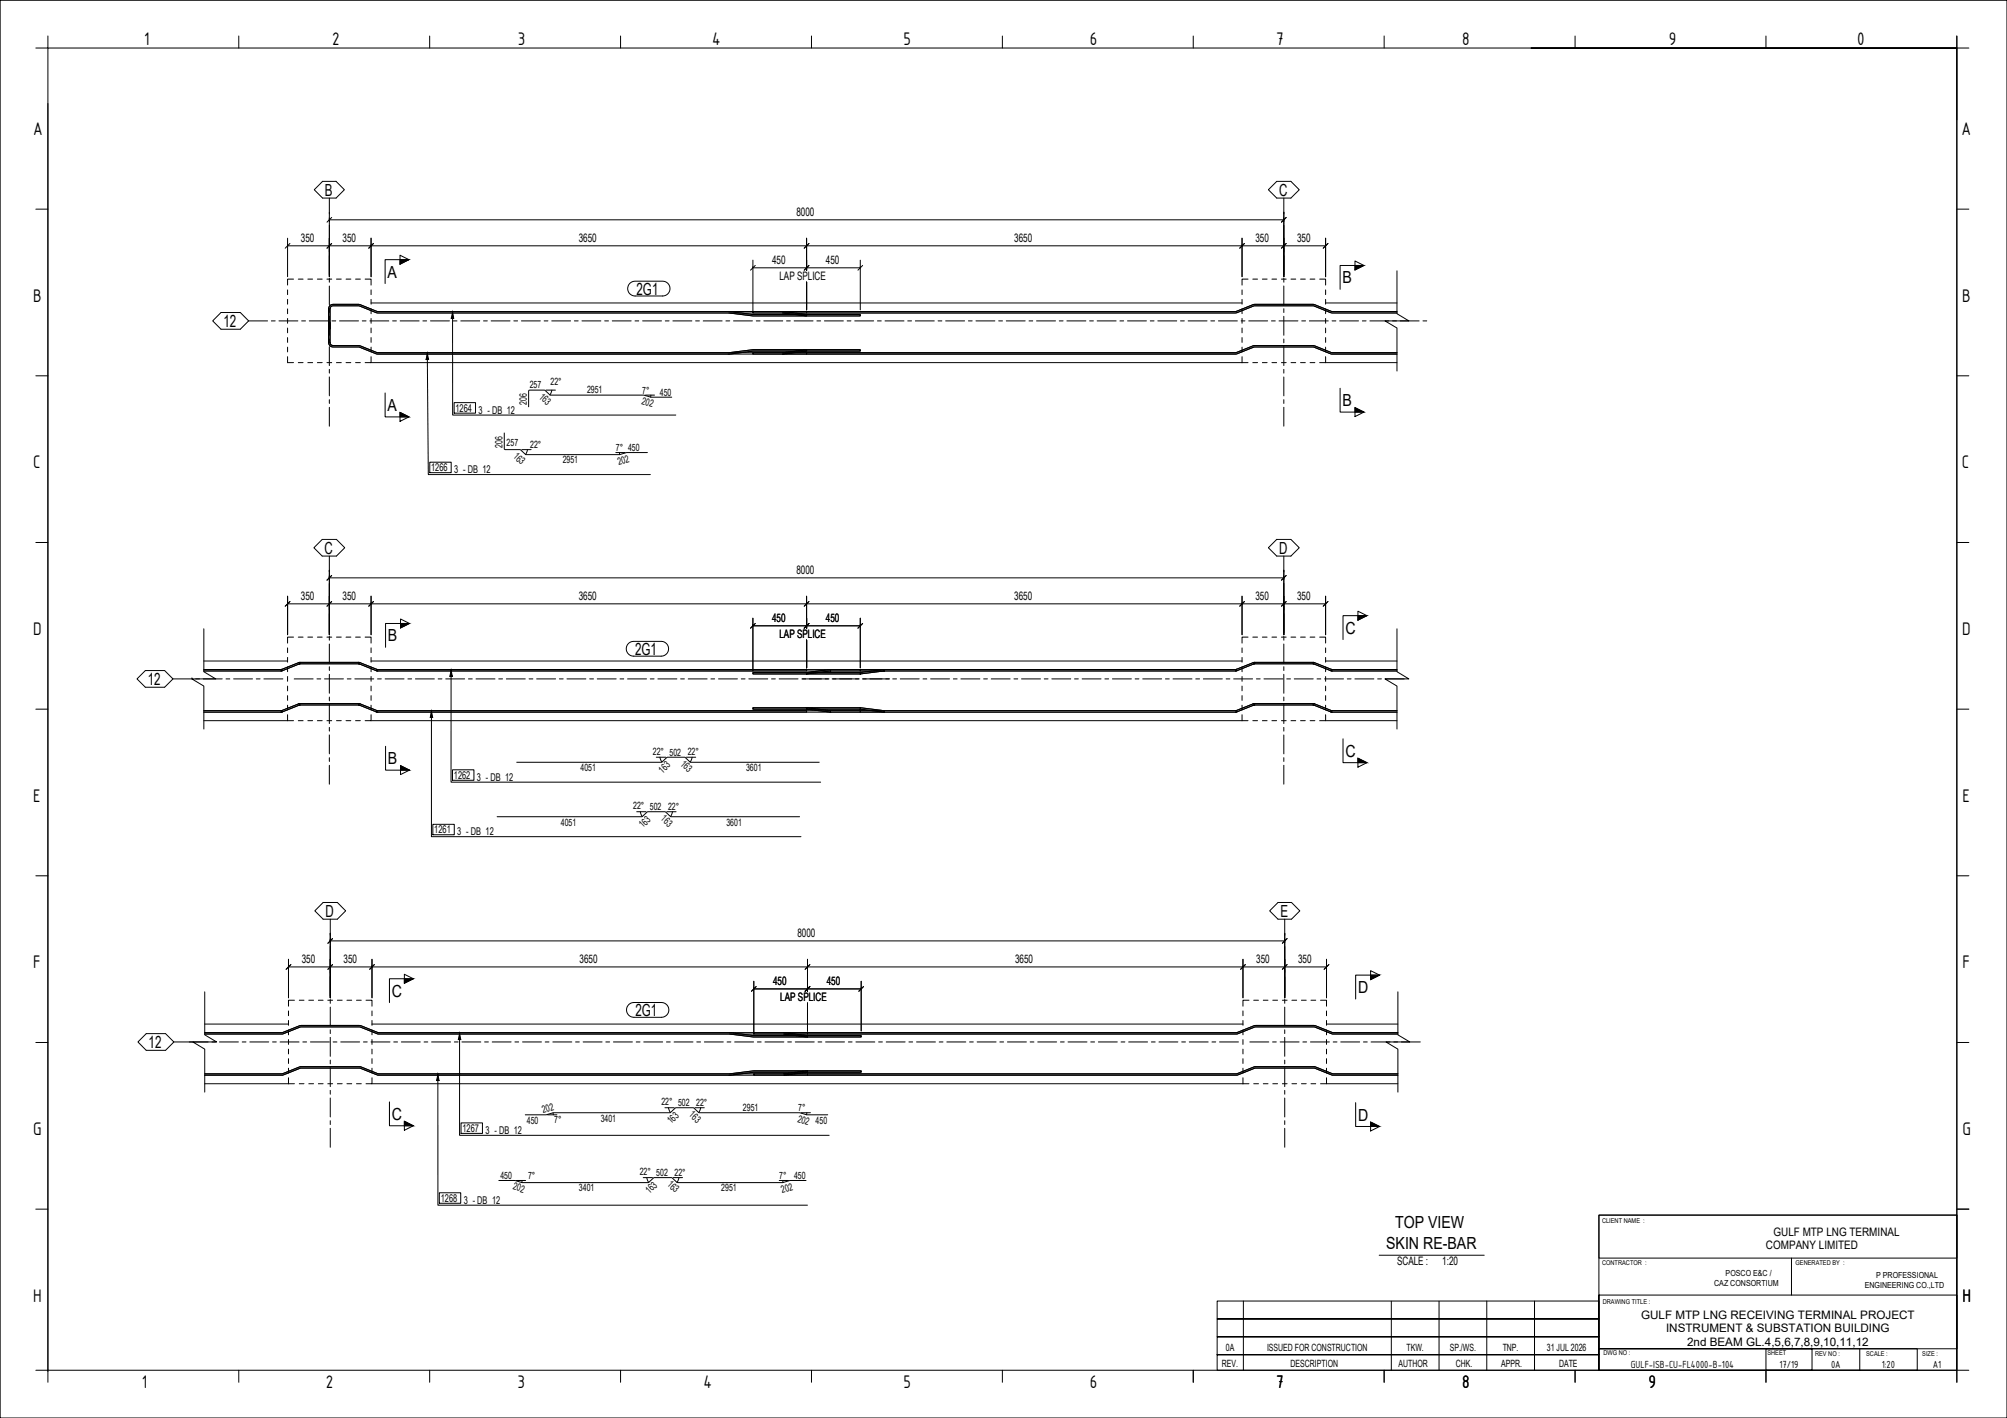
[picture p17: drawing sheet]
<svg xmlns="http://www.w3.org/2000/svg" width="841mm" height="594mm" viewBox="0 0 841 594" stroke-linecap="round" stroke-linejoin="round" font-family="sans-serif">
<defs><g id="words">
<g font-size="8.2">
<text x="60.4" y="18.9">1</text>
<text x="139.2" y="18.9">2</text>
<text x="217" y="18.9">3</text>
<text x="298.4" y="18.9">4</text>
<text x="378.6" y="18.9">5</text>
<text x="456.7" y="18.9">6</text>
<text x="534.7" y="18.9">7</text>
<text x="612.8" y="18.9">8</text>
<text x="699.3" y="18.9">9</text>
<text x="778.2" y="18.9">0</text>
<text x="13.9" y="56.6">A</text>
<text x="821.9" y="56.6">A</text>
<text x="13.9" y="126.4">B</text>
<text x="822.2" y="126.4">B</text>
<text x="13.9" y="196.2">C</text>
<text x="822" y="196.2">C</text>
<text x="13.9" y="266">D</text>
<text x="822.2" y="266">D</text>
<text x="13.9" y="335.9">E</text>
<text x="822.3" y="335.9">E</text>
<text x="13.9" y="405.7">F</text>
<text x="822.3" y="405.7">F</text>
<text x="13.9" y="475.5">G</text>
<text x="822.3" y="475.5">G</text>
<text x="13.9" y="545.3">H</text>
<text x="822.3" y="545.3">H</text>
<text x="59.5" y="581.5">1</text>
<text x="136.5" y="581.5">2</text>
<text x="216.8" y="581.5">3</text>
<text x="294.8" y="581.5">4</text>
<text x="378.6" y="581.5">5</text>
<text x="456.7" y="581.5">6</text>
<text x="534.7" y="581.6">7</text>
<text x="612.8" y="581.5">8</text>
<text x="690.8" y="581.5">9</text>
</g>
<g font-size="7">
<text x="136.2" y="82">B</text>
<text x="536" y="82">C</text>
<text x="162.4" y="116.3">A</text>
<text x="562.6" y="118.7">B</text>
<text x="266.7" y="123.4">2G1</text>
<text x="93.6" y="136.9">12</text>
<text x="162.4" y="172.2">A</text>
<text x="562.6" y="170.2">B</text>
<text x="136" y="232">C</text>
<text x="536" y="232">D</text>
<text x="162.6" y="268.7">B</text>
<text x="563.8" y="265.4">C</text>
<text x="266.1" y="274.3">2G1</text>
<text x="61.9" y="286.9">12</text>
<text x="563.8" y="317">C</text>
<text x="162.6" y="320.2">B</text>
<text x="136.4" y="384.1">D</text>
<text x="536.5" y="384.1">E</text>
<text x="164.2" y="417.5">C</text>
<text x="569.1" y="416">D</text>
<text x="266.2" y="425.6">2G1</text>
<text x="62.3" y="439.1">12</text>
<text x="164.2" y="469.2">C</text>
<text x="569.1" y="469.4">D</text>
<text x="584.6" y="514.6">TOP VIEW</text>
<text x="580.9" y="523.1">SKIN RE-BAR</text>
</g>
<g font-size="4.9">
<text x="333.7" y="90.6">8000</text>
<text x="126.1" y="101.5">350</text>
<text x="143.6" y="101.5">350</text>
<text x="242.5" y="101.5">3650</text>
<text x="425" y="101.5">3650</text>
<text x="526" y="101.5">350</text>
<text x="543.5" y="101.5">350</text>
<text x="323.6" y="110.8">450</text>
<text x="346.1" y="110.8">450</text>
<text x="326.6" y="117.5">LAP SPLICE</text>
<text x="333.7" y="240.6">8000</text>
<text x="126.1" y="251.5">350</text>
<text x="143.6" y="251.5">350</text>
<text x="242.5" y="251.5">3650</text>
<text x="425" y="251.5">3650</text>
<text x="526" y="251.5">350</text>
<text x="543.5" y="251.5">350</text>
<text x="323.6" y="260.7">450</text>
<text x="346.1" y="260.7">450</text>
<text x="326.6" y="267.5">LAP SPLICE</text>
<text x="334.1" y="392.8">8000</text>
<text x="126.5" y="403.6">350</text>
<text x="143.9" y="403.6">350</text>
<text x="242.9" y="403.6">3650</text>
<text x="425.4" y="403.6">3650</text>
<text x="526.4" y="403.6">350</text>
<text x="543.9" y="403.6">350</text>
<text x="323.9" y="412.8">450</text>
<text x="346.4" y="412.8">450</text>
<text x="327" y="419.6">LAP SPLICE</text>
<text x="743.2" y="517.7">GULF MTP LNG TERMINAL</text>
<text x="740" y="523.4">COMPANY LIMITED</text>
<text x="585.4" y="530.1">SCALE :</text>
<text x="604.4" y="530.1">1:20</text>
<text x="687.7" y="552.5">GULF MTP LNG RECEIVING TERMINAL PROJECT</text>
<text x="698.1" y="558.2">INSTRUMENT &amp; SUBSTATION BUILDING</text>
<text x="707" y="563.8">2nd BEAM GL.4,5,6,7,8,9,10,11,12</text>
</g>
<g font-size="4.7">
<text x="683.4" y="573.1">GULF-ISB-CU-FL4000-B-104</text>
<text x="745.7" y="573.1">17/19</text>
<text x="767.3" y="573.1">0A</text>
<text x="788.6" y="573.1">1:20</text>
<text x="809.9" y="573.1">A1</text>
</g>
<g font-size="4.5">
<text x="190.9" y="172.5">1264</text>
<text x="200.5" y="173.3">3 - DB 12</text>
<text x="180.7" y="197.4">1266</text>
<text x="190.3" y="198.2">3 - DB 12</text>
<text x="190.2" y="326.3">1262</text>
<text x="199.9" y="327.1">3 - DB 12</text>
<text x="182" y="349.1">1261</text>
<text x="191.6" y="349.9">3 - DB 12</text>
<text x="193.8" y="474.3">1267</text>
<text x="203.4" y="475.1">3 - DB 12</text>
<text x="184.7" y="503.5">1268</text>
<text x="194.3" y="504.3">3 - DB 12</text>
</g>
<g font-size="4.2">
<text x="230.7" y="161.4">22°</text>
<text x="222" y="162.7">257</text>
<text x="225.7" y="166.6" transform="rotate(43 225.7 166.6)">163</text>
<text x="246" y="164.8">2951</text>
<text x="269.2" y="164.9">7°</text>
<text x="276.5" y="165.8">450</text>
<text x="220.8" y="169.7" transform="rotate(-90 220.8 169.7)">206</text>
<text x="268.7" y="169.2" transform="rotate(16 268.7 169.2)">202</text>
<text x="210.6" y="187.6" transform="rotate(-90 210.6 187.6)">206</text>
<text x="212.3" y="187">257</text>
<text x="214.9" y="191.6" transform="rotate(43 214.9 191.6)">163</text>
<text x="222.2" y="187.8">22°</text>
<text x="258.1" y="189.1">7° 450</text>
<text x="235.8" y="194.2">2951</text>
<text x="259.3" y="194.9" transform="rotate(-16 259.3 194.9)">202</text>
<text x="273.6" y="316.2">22° 502</text>
<text x="288.2" y="316.5">22°</text>
<text x="243.3" y="323">4051</text>
<text x="284.9" y="320.4" transform="rotate(43 284.9 320.4)">163</text>
<text x="312.6" y="323">3601</text>
<text x="277.7" y="324.2" transform="rotate(-43 277.7 324.2)">163</text>
<text x="265.4" y="339.1">22° 502</text>
<text x="279.9" y="339.4">22°</text>
<text x="235" y="345.9">4051</text>
<text x="269.4" y="347" transform="rotate(-43 269.4 347)">163</text>
<text x="276.7" y="343.3" transform="rotate(43 276.7 343.3)">163</text>
<text x="304.4" y="345.9">3601</text>
<text x="227.7" y="466.2" transform="rotate(-16 227.7 466.2)">202</text>
<text x="277.2" y="463.1">22° 502</text>
<text x="288.5" y="467.3" transform="rotate(43 288.5 467.3)">163</text>
<text x="291.7" y="463.4">22°</text>
<text x="311.3" y="465.5">2951</text>
<text x="334.5" y="465.6">7°</text>
<text x="220.8" y="470.8">450</text>
<text x="232.2" y="470.6">7°</text>
<text x="251.7" y="469.9">3401</text>
<text x="281.2" y="471" transform="rotate(-43 281.2 471)">163</text>
<text x="334.1" y="469.9" transform="rotate(16 334.1 469.9)">202</text>
<text x="341.8" y="470.8">450</text>
<text x="209.7" y="493.9">450</text>
<text x="221.3" y="494">7°</text>
<text x="268.1" y="492.4">22° 502</text>
<text x="279.4" y="496.5" transform="rotate(43 279.4 496.5)">163</text>
<text x="282.6" y="492.6">22°</text>
<text x="326.5" y="494.1">7°</text>
<text x="332.8" y="493.9">450</text>
<text x="214.7" y="498.3" transform="rotate(16 214.7 498.3)">202</text>
<text x="242.6" y="499.2">3401</text>
<text x="272.1" y="500.3" transform="rotate(-43 272.1 500.3)">163</text>
<text x="302.2" y="499.2">2951</text>
<text x="327.8" y="499.8" transform="rotate(-16 327.8 499.8)">202</text>
<text x="513.7" y="566.1">0A</text>
<text x="530.9" y="566.1">ISSUED FOR CONSTRUCTION</text>
<text x="589.4" y="566.1">TKW.</text>
<text x="607.5" y="566.1">SP./WS.</text>
<text x="629.7" y="566.1">TNP.</text>
<text x="648.2" y="566.1">31 JUL 2026</text>
<text x="512" y="572.6">REV.</text>
<text x="540.8" y="572.6">DESCRIPTION</text>
<text x="586" y="572.6">AUTHOR</text>
<text x="610" y="572.6">CHK.</text>
<text x="629" y="572.6">APPR.</text>
<text x="653.3" y="572.6">DATE</text>
</g>
<g font-size="3.5">
<text x="718.3" y="538.8">CAZ CONSORTIUM</text>
<text x="723.1" y="534.8">POSCO E&amp;C /</text>
<text x="781.4" y="539.5">ENGINEERING CO.,LTD</text>
<text x="786.2" y="535.5">P PROFESSIONAL</text>
</g>
<g font-size="2.8">
<text x="671.3" y="512.4">CLIENT NAME :</text>
<text x="671.3" y="530">CONTRACTOR :</text>
<text x="752.4" y="530">GENERATED BY :</text>
<text x="671.6" y="546.4">DRAWING TITLE :</text>
<text x="671.9" y="567.9">DWG NO :</text>
<text x="740.6" y="567.6">SHEET</text>
<text x="760.6" y="568">REV NO :</text>
<text x="782" y="568.1">SCALE :</text>
<text x="805.5" y="568.3">SIZE :</text>
</g>
</g></defs>
<!-- layer: S-GRID -->
<g fill="none" stroke="#000" stroke-width=".42">
<path d="M135.2 76h5.6l3.5 3.5-3.5 3.5h-5.6l-3.5-3.5zM531.5 79.5l3.5-3.5h5.9l3.6 3.5-3.6 3.5h-5.9zM138 83v6.7M138 91.2v1.6M138 94.4v8M538 83v6.7M538 91.2v1.6M538 94.4v8M138 103.9v1.6M138 107.1v8M138 116.6v1.6M138 119.8v8"/>
<path d="M538 103.9v1.6M538 107.1v8M538 116.6v1.6M538 119.8v8M92.6 130.9h8.1l3.5 3.5-3.5 3.5h-8.1l-3.5-3.5zM104.2 134.4h7.9M113.7 134.4h1.6M116.9 134.4h7.9M126.4 134.4h1.6M129.6 134.4h7.9M138 129.3v1.6M138 132.5v8"/>
<path d="M139.1 134.4h1.6M142.3 134.4h7.9M151.8 134.4h1.6M155 134.4h7.9M164.5 134.4h1.6M167.7 134.4h7.9M177.2 134.4h1.6M180.4 134.4h7.9M189.9 134.4h1.6M193.1 134.4h7.9M202.6 134.4h1.6M205.8 134.4h7.9"/>
<path d="M215.3 134.4h1.6M218.5 134.4h7.9M228 134.4h1.6M231.2 134.4h7.9M240.7 134.4h1.6M243.9 134.4h7.9M253.4 134.4h1.6M256.6 134.4h7.9M266.1 134.4h1.6M269.3 134.4h7.9M278.8 134.4h1.6M282 134.4h7.9"/>
<path d="M291.5 134.4h1.6M294.7 134.4h7.9M304.2 134.4h1.6M307.4 134.4h7.9M316.9 134.4h1.6M320.1 134.4h7.9M329.6 134.4h1.6M332.8 134.4h7.9M342.3 134.4h1.6M345.5 134.4h7.9M355 134.4h1.6M358.2 134.4h7.9"/>
<path d="M367.7 134.4h1.6M370.9 134.4h7.9M380.4 134.4h1.6M383.6 134.4h7.9M393.1 134.4h1.6M396.3 134.4h7.9M405.8 134.4h1.6M409 134.4h7.9M418.5 134.4h1.6M421.7 134.4h7.9M431.2 134.4h1.6M434.4 134.4h7.9"/>
<path d="M443.9 134.4h1.6M447.1 134.4h7.9M456.6 134.4h1.6M459.8 134.4h7.9M469.3 134.4h1.6M472.5 134.4h7.9M482 134.4h1.6M485.2 134.4h7.9M494.7 134.4h1.6M497.9 134.4h7.9M507.4 134.4h1.6M510.6 134.4h7.9"/>
<path d="M520.1 134.4h1.6M523.3 134.4h7.9M532.8 134.4h1.6M536 134.4h7.9M538 129.3v1.6M538 132.5v8M545.5 134.4h1.6M548.7 134.4h7.9M558.2 134.4h1.6M561.4 134.4h7.9M570.9 134.4h1.6M574 134.4h8"/>
<path d="M583.6 134.4h1.6M586.7 134.4h8M596.3 134.4h1.6M138 142v1.6M138 145.2v8M138 154.7v1.6M138 157.9v8M538 142v1.6M538 145.2v8M538 154.7v1.6M538 157.9v8M138 167.4v1.6"/>
<path d="M138 170.6v8M538 167.4v1.6M538 170.6v8M131.5 229.5l3.5-3.5h6l3.5 3.5-3.5 3.5h-6zM138 233v6.6M531.5 229.5l3.5-3.5h5.9l3.6 3.5-3.6 3.5h-5.9zM538 233v6.6M138 241.2v1.6M138 244.4v7.9M138 253.9v1.6M138 257.1v7.9M538 241.2v1.6"/>
<path d="M538 244.4v7.9M538 253.9v1.6M538 257.1v7.9M138 266.6v1.6M138 269.8v7.9M138 279.3v1.6M538 266.6v1.6M538 269.8v7.9M538 279.3v1.6M57.4 284.4l3.5-3.5h8.1l3.5 3.5-3.5 3.5h-8.1zM72.5 284.4h7.9M80.4 284.4h.1"/>
<path d="M82 284.4h1.6M85.2 284.4h7.9M94.7 284.4h1.6M97.9 284.4h7.9M107.4 284.4h1.6M110.6 284.4h7.9M123.3 284.4h7.9M132.8 284.4h1.6M136 284.4h7.9M138 282.5v7.9M138 292v1.6M138 295.2v7.9"/>
<path d="M145.5 284.4h1.6M148.7 284.4h7.9M158.2 284.4h1.6M161.4 284.4h7.9M170.9 284.4h1.6M174.1 284.4h7.9M183.6 284.4h1.6M186.8 284.4h7.9M196.3 284.4h1.6M199.5 284.4h7.9M209 284.4h1.6M212.2 284.4h7.9"/>
<path d="M221.7 284.4h1.6M224.9 284.4h7.9M234.4 284.4h1.6M237.6 284.4h7.9M247.1 284.4h1.6M250.3 284.4h7.9M259.8 284.4h1.6M263 284.4h7.9M272.5 284.4h1.6M275.7 284.4h7.9M285.2 284.4h1.6M288.4 284.4h7.9"/>
<path d="M297.9 284.4h1.6M301.1 284.4h7.9M310.6 284.4h1.6M313.8 284.4h7.9M323.3 284.4h1.6M326.5 284.4h7.9M336 284.4h11.4M348.7 284.4h11.4M361.4 284.4h11.4M374.1 284.4h1.6M377.3 284.4h7.9M386.8 284.4h1.6"/>
<path d="M390 284.4h7.9M399.5 284.4h1.6M402.7 284.4h7.9M412.2 284.4h1.6M415.4 284.4h7.9M424.9 284.4h1.6M428.1 284.4h7.9M437.6 284.4h1.6M440.8 284.4h7.9M450.3 284.4h1.6M453.5 284.4h7.9M463 284.4h1.6"/>
<path d="M466.2 284.4h7.9M475.7 284.4h1.6M478.9 284.4h7.9M488.4 284.4h1.6M491.6 284.4h7.9M501.1 284.4h1.6M504.3 284.4h7.9M513.8 284.4h1.6M517 284.4h7.9M526.5 284.4h1.6M529.7 284.4h7.9M538 282.5v7.9"/>
<path d="M538 292v1.6M538 295.2v7.9M539.2 284.4h1.6M542.4 284.4h7.9M551.9 284.4h1.6M555.1 284.4h7.9M564.6 284.4h1.6M567.8 284.4h7.9M577.3 284.4h1.6M580.5 284.4h7.9M138 304.7v1.6M138 307.9v7.9"/>
<path d="M138 317.4v1.6M538 304.7v1.6M538 307.9v7.9M538 317.4v1.6M138 320.6v7.9M538 320.6v7.9M135.4 378.1h6l3.5 3.5-3.5 3.5h-6l-3.5-3.5zM138.4 385.1v6.7M138.4 393.4v1.5M138.4 396.5v8M532 381.6l3.5-3.5h5.7l3.5 3.5-3.5 3.5h-5.7zM538.4 385.1v6.7"/>
<path d="M538.4 393.4v1.5M538.4 396.5v8M138.4 406.1v1.5M138.4 409.2v8M138.4 418.8v1.5M538.4 406.1v1.5M538.4 409.2v8M538.4 418.8v1.5M57.8 436.5l3.5-3.5h8.1l3.5 3.5-3.5 3.5h-8.1zM72.9 436.5h14.3M88.8 436.5h1.6M92 436.5h7.9"/>
<path d="M101.5 436.5h1.6M104.7 436.5h7.9M114.2 436.5h1.6M117.4 436.5h7.9M126.9 436.5h1.6M130.1 436.5h7.9M138.4 421.9v7.9M138.4 431.4v1.6M138.4 434.6v7.9M139.6 436.5h1.6M142.8 436.5h7.9M152.3 436.5h1.6"/>
<path d="M155.5 436.5h7.9M165 436.5h1.6M168.2 436.5h7.9M177.7 436.5h1.6M180.9 436.5h7.9M190.4 436.5h1.6M193.6 436.5h7.9M203.1 436.5h1.6M206.3 436.5h7.9M215.8 436.5h1.6M219 436.5h7.9M228.5 436.5h1.6"/>
<path d="M231.7 436.5h7.9M241.2 436.5h1.6M244.4 436.5h7.9M253.9 436.5h1.6M257.1 436.5h7.9M266.6 436.5h1.6M269.8 436.5h7.9M279.3 436.5h1.6M282.5 436.5h7.9M292 436.5h1.6M295.2 436.5h7.9M304.7 436.5h1.6"/>
<path d="M307.9 436.5h7.9M317.4 436.5h1.6M320.6 436.5h7.9M330.1 436.5h1.6M333.3 436.5h7.9M342.8 436.5h1.6M346 436.5h7.9M355.5 436.5h1.6M358.7 436.5h7.9M368.2 436.5h1.6M371.4 436.5h7.9M380.9 436.5h1.6"/>
<path d="M384.1 436.5h7.9M393.6 436.5h1.6M396.8 436.5h7.9M406.3 436.5h1.6M409.5 436.5h7.9M419 436.5h1.6M422.2 436.5h7.9M431.7 436.5h1.6M434.9 436.5h7.9M444.4 436.5h1.6M447.6 436.5h7.9M457.1 436.5h1.6"/>
<path d="M460.3 436.5h7.9M469.8 436.5h1.6M473 436.5h7.9M482.5 436.5h1.6M485.7 436.5h7.9M495.2 436.5h1.6M498.4 436.5h7.9M507.9 436.5h1.5M511 436.5h8M523.7 436.5h8M533.3 436.5h1.5M536.4 436.5h8"/>
<path d="M538.4 421.9v7.9M538.4 431.4v1.6M538.4 434.6v7.9M546 436.5h1.5M549.1 436.5h8M558.7 436.5h1.5M561.8 436.5h8M571.4 436.5h1.5M574.5 436.5h8M584.1 436.5h1.5M587.2 436.5h8M138.4 444.1v1.6"/>
<path d="M138.4 447.3v7.9M138.4 456.8v1.6M538.4 444.1v1.6M538.4 447.3v7.9M538.4 456.8v1.6M138.4 460v7.9M138.4 469.5v1.6M138.4 472.7v7.9M538.4 460v7.9M538.4 469.5v1.6M538.4 472.7v7.9"/>
</g>
<!-- layer: Part -->
<g fill="none" stroke="#000" stroke-width=".42">
<path d="M585.4 113.4v18l5 3h-10l5 3v18M155.5 126.9h365M555.5 126.9h29.9M155.5 151.9h365M555.5 151.9h29.9M85.4 263.4v18l5 3h-10l5 3v18M85.4 276.9h35.1M155.5 276.9h365M555.5 276.9h29.9M585.4 263.4v18l5 3h-10l5 3v18M85.4 301.9h35.1M155.5 301.9h365"/>
<path d="M555.5 301.9h29.9M85.8 415.5v18l5 3h-10l5 3v18.1M585.8 415.5v18l5 3h-10l5 3v18.1M85.8 429h35.1M155.9 429h365M555.9 429h29.9M85.8 454h35.1M155.9 454h365M555.9 454h29.9"/>
</g>
<!-- layer: ReinforcingBar -->
<g fill="none" stroke="#000" stroke-width=".42">
<path d="M137.7 135.1h.6v8.4a1.19 1.19 0 0 0 1.2 1.3h11.1l7.6 3h147.3l9.9-1.3h22.6v.6h-22.4l-10 1.3h-147.5l-7.8-3h-10.8a1.81 1.81 0 0 1-1.8-1.8zM138.2 128l1.3-.5h10.7l8 3h147.3l9.9 1.3h22.6v.6h-22.5l-10-1.3h-147.2l-8-3h-10.8a1.23 1.23 0 0 0-1.2 1.2v8.5h-.6v-8.5zM305.4 130.5h10.1M305.4 131.1h10.1M327.9 130.5l10 1.3h22.6v.6h-22.5l-10.1-1.3M338 130.5v.6M585.4 130.5h-27.2l-8-3h-24.4l-8 3h-202.3v.6h202.2l8-3h24.6l8 3h27.1M305.1 148.4h10.4M305.4 147.8h10.1M327.9 147.8l10-1.3h22.6v.6h-22.5l-10.1 1.3M338 147.8v.6M585.4 147.8h-27.2l-8-3h-24.4l-8 3h-202.3v.6h202.4l7.8-3h24.6l7.8 3h27.3"/>
<path d="M85.4 297.7h32.4l7.8-2.9h24.8l7.8 2.9h179.8v.7h-179.7l-8-3h-24.6l-8 3h-32.3M85.4 280.5h32.3l7.9-3h24.8l7.9 3h179.7v.6h-179.7l-8-3h-24.6l-8 3h-32.3M337.9 296.5h-22.4v.6h22.6l9.9 1.3M337.9 296.5l10 1.2M338 296.5h.1M338 281.1h179.7l8-3h24.6l8 3h27.1M338 280.5h179.7l7.9-3h24.8l7.9 3h27.1M338 298.4h179.7l8-3h24.6l8 3h27.1M338 297.7h179.8l7.8-2.9h24.8l7.8 2.9h27.2M347.9 280.5l-10 1.3h-22.4v.6h22.6l9.8-1.3M360.5 296.5h.1M360.5 280.5v.6"/>
<path d="M360.5 297.7v.7M360.6 282.3v.1M370.4 280.5l-10 1.3h-22.4v.6h22.6M370.4 297.7l-10-1.2h-22.4v.6h22.5l9.9 1.2M370.4 281.1l-9.8 1.2M370.4 298.3l.1 .1M85.8 432.6h32.4l8-3h24.4l8 3h147.4l9.8 1.3h22.6v.6h-22.6l-10-1.3h-147.3l-7.8-3h-24.6l-7.8 3h-32.5M305.8 432.6h10.1M305.8 433.2h10.1M328.5 432.6l9.8 1.3h22.6v.6h-22.6l-9.9-1.3M338.4 432.6v.6M338.4 433.9v.6"/>
<path d="M585.8 432.6h-27.3l-7.9-3h-24.5l-7.9 3h-202.3v.6h202.4l7.7-3h24.7l7.8 3h27.3M85.8 449.9h32.4l8-3h24.4l8 3h147.3l9.9-1.3h22.6v.6h-22.5l-9.9 1.3h-147.5l-7.8-3h-24.6l-7.8 3h-32.5M305.4 450.5h10.5M305.8 449.9h10.1M328.4 449.9l9.9-1.3h22.6v.6h-22.5l-9.9 1.3M338.4 448.6v.6M338.4 449.9v.6M585.8 449.9h-27.3l-7.9-3h-24.5l-7.9 3h-202.3v.6h202.4l7.7-3h24.7l7.8 3h27.3"/>
</g>
<!-- layer: GraphicObject -->
<g fill="none" stroke="#000" stroke-width=".42">
<path d="M123 116.9h-2.5v2.5M125 116.9h2M129 116.9h2M133 116.9h2M137 116.9h2M141 116.9h2M145 116.9h2M149 116.9h2M153 116.9h2.5v2.5M523 116.9h-2.5v2.5M525 116.9h2M529 116.9h2"/>
<path d="M533 116.9h2M537 116.9h2M541 116.9h2M545 116.9h2M549 116.9h2M553 116.9h2.5v2.5M120.5 121.4v2M120.5 125.4v2M120.5 129.4v2M120.5 133.4v2M120.5 137.4v2M155.5 121.4v2"/>
<path d="M155.5 125.4v2M155.5 129.4v2M155.5 133.4v2M155.5 137.4v2M520.5 121.4v2M520.5 125.4v2M520.5 129.4v2M520.5 133.4v2M520.5 137.4v2M555.5 121.4v2M555.5 125.4v2M555.5 129.4v2"/>
<path d="M555.5 133.4v2M555.5 137.4v2M120.5 149.4v2.5h2.5M120.5 141.4v2M120.5 145.4v2M125 151.9h2M129 151.9h2M133 151.9h2M137 151.9h2M141 151.9h2M145 151.9h2M149 151.9h2"/>
<path d="M155.5 149.4v2.5h-2.5M155.5 141.4v2M155.5 145.4v2M520.5 149.4v2.5h2.5M520.5 141.4v2M520.5 145.4v2M525 151.9h2M529 151.9h2M533 151.9h2M537 151.9h2M541 151.9h2M545 151.9h2"/>
<path d="M549 151.9h2M555.5 149.4v2.5h-2.5M555.5 141.4v2M555.5 145.4v2M120.5 271.4v2M120.5 275.4v2M120.5 279.4v2M123 266.9h-2.5v2.5M125 266.9h2M129 266.9h2M133 266.9h2M137 266.9h2"/>
<path d="M141 266.9h2M145 266.9h2M149 266.9h2M153 266.9h2.5v2.5M155.5 271.4v2M155.5 275.4v2M155.5 279.4v2M520.5 271.4v2M520.5 275.4v2M520.5 279.4v2M523 266.9h-2.5v2.5M525 266.9h2"/>
<path d="M529 266.9h2M533 266.9h2M537 266.9h2M541 266.9h2M545 266.9h2M549 266.9h2M553 266.9h2.5v2.5M555.5 271.4v2M555.5 275.4v2M555.5 279.4v2M120.5 283.4v2M120.5 287.4v2"/>
<path d="M120.5 291.4v2M120.5 295.4v2M120.5 299.4v2.5h2.5M155.5 299.4v2.5h-2.5M155.5 283.4v2M155.5 287.4v2M155.5 291.4v2M155.5 295.4v2M520.5 283.4v2M520.5 287.4v2M520.5 291.4v2M520.5 295.4v2"/>
<path d="M520.5 299.4v2.5h2.5M555.5 299.4v2.5h-2.5M555.5 283.4v2M555.5 287.4v2M555.5 291.4v2M555.5 295.4v2M125 301.9h2M129 301.9h2M133 301.9h2M137 301.9h2M141 301.9h2M145 301.9h2"/>
<path d="M149 301.9h2M525 301.9h2M529 301.9h2M533 301.9h2M537 301.9h2M541 301.9h2M545 301.9h2M549 301.9h2M123.4 419.1h-2.5v2.4M125.4 419.1h2M129.4 419.1h2M133.4 419.1h2"/>
<path d="M137.4 419.1h2M141.4 419.1h2M145.4 419.1h2M149.4 419.1h2M153.4 419.1h2.5v2.4M523.4 419.1h-2.5v2.4M525.4 419.1h2M529.4 419.1h2M533.4 419.1h2M537.4 419.1h2M541.4 419.1h2M545.4 419.1h2"/>
<path d="M549.4 419.1h2M553.4 419.1h2.5v2.4M120.9 423.5v2M120.9 427.5v2M120.9 431.5v2M120.9 435.5v2.1M120.9 439.5v2.1M155.9 423.5v2M155.9 427.5v2M155.9 431.5v2M155.9 435.5v2.1M155.9 439.5v2.1"/>
<path d="M520.9 423.5v2M520.9 427.5v2M520.9 431.5v2M520.9 435.5v2.1M520.9 439.5v2.1M555.9 423.5v2M555.9 427.5v2M555.9 431.5v2M555.9 435.5v2.1M555.9 439.5v2.1M120.9 451.5v2.5h2.5M120.9 443.5v2.1"/>
<path d="M120.9 447.5v2.1M125.4 454h2M129.4 454h2M133.4 454h2M137.4 454h2M141.4 454h2M145.4 454h2M149.4 454h2M155.9 451.5v2.5h-2.5M155.9 443.5v2.1M155.9 447.5v2.1M520.9 451.5v2.5h2.5"/>
<path d="M520.9 443.5v2.1M520.9 447.5v2.1M525.4 454h2M529.4 454h2M533.4 454h2M537.4 454h2M541.4 454h2M545.4 454h2M549.4 454h2M555.9 451.5v2.5h-2.5M555.9 443.5v2.1M555.9 447.5v2.1"/>
</g>
<!-- layer: Section -->
<g fill="none" stroke="#000" stroke-width=".42">
<path d="M167.6 106.9l3.8 1.9-3.8 1.9zM171.4 108.8h-10v10M567.8 109.3l3.7 1.9-3.7 1.9zM571.5 111.2h-9.9v10M161.4 164.6v10.1h10M167.6 172.8l3.8 1.9-3.8 1.8zM561.6 162.7v9.9h9.9M567.8 170.8l3.7 1.8-3.7 1.9zM167.8 259.3l3.8 1.9-3.8 1.9zM569 256.1l3.8 1.8-3.8 1.9zM572.8 257.9h-10v10M171.6 261.2h-10v10"/>
<path d="M161.6 312.6v10.1h10M562.8 309.5v10h10M569 317.7l3.8 1.8-3.8 1.9zM167.8 320.8l3.8 1.9-3.8 1.8zM169.4 408.2l3.8 1.9-3.8 1.8zM173.2 410.1h-10v9.9M574.3 406.7l3.8 1.8-3.8 1.9zM578.1 408.5h-10v10M163.2 461.7v9.9h10M169.4 469.8l3.8 1.8-3.8 1.9zM568.1 462v9.9h10M574.3 470.1l3.8 1.8-3.8 1.9z"/>
</g>
<path d="M167.6 108.8h3.8l-3.8 1.9zM567.8 111.2h3.7l-3.7 1.9zM167.6 172.8l3.8 1.9h-3.8zM567.8 170.8l3.7 1.8h-3.7zM569 257.9h3.8l-3.8 1.9zM167.8 261.2h3.8l-3.8 1.9zM569 317.7l3.8 1.8h-3.8zM167.8 320.8l3.8 1.9h-3.8zM169.4 410.1h3.8l-3.8 1.8zM574.3 408.5h3.8l-3.8 1.9zM169.4 469.8l3.8 1.8h-3.8zM574.3 470.1l3.8 1.8h-3.8z" fill="#000" stroke="#000" stroke-width=".42"/>
<!-- layer: ReinforcingBarMark -->
<g fill="none" stroke="#000" stroke-width=".42">
<path d="M189.6 130.8l.1 43.1h93.5M179.1 148.1l.4 50.7h93M190.3 168.7h9v4.4h-9zM228.9 163.4h3.9M231.3 163.4l-.9 2.1M270.4 165.5h3.9M272.8 165.5l-.2 .9M281.5 166.4h-8.8l-2.9-.9h-39.1l-2.5-2.1h-6.2l-.5 .5v6.5M180.1 193.6h9v4.4h-9zM211.3 181.4l.1 6.8 6.5 .2 2.5 2.1h39.2l3-.9h8.7M218.7 188.4h3.9M221.1 188.4l-.9 2"/>
<path d="M258 189.6h4M259.6 189.6l.1 .9M180.8 298v52.5h154.8M189 280.8v46.9h154.9M216.5 319.4h60.6l2.6-2.2h7.2l2.6 2.2h53.8M275 317.2h3.9M276.5 317.2l.8 2.1M287.6 317.2h3.9M290 317.2l-.8 2.1M189.6 322.5h9v4.4h-9zM181.4 345.3h9v4.4h-9zM208.3 342.2h60.7l2.5-2.1h7.1l2.5 2.1h54"/>
<path d="M266.8 340.1h3.9M268.3 340.1l.8 2M279.4 340.1h3.9M281.8 340.1l-.8 2M192.6 433v42.7h154.9M183.5 450.1v54.8h154.9M193.2 470.4h9v4.4h-9zM220.1 467.1h8.8l2.9-.9h49l2.4-2.1h7.3l2.5 2.1h42.1l3 .9h8.8M229.5 467.1h3.9M231.7 466.2l.2 .9M278.6 464.1h3.9M280.1 464.1l.8 2"/>
<path d="M291.2 464.1h3.9M293.6 464.1l-.8 2M335.7 466.2h3.9M338.1 466.2l-.1 .8M184.1 499.7h9v4.4h-9zM209 494.6h6.7l3.1 .9h52.8l2.5-2.1h7.3l2.5 2.1h44.1l3.1-.9h6.7M216.4 494.6h3.9M218.8 494.6l-.1 .8M269.5 493.4h3.9M271 493.4l.8 2M282.1 493.4h3.9M284.5 493.4l-.8 2"/>
<path d="M326.5 494.6h3.9M328 494.6l.1 .8"/>
</g>
<g fill="#000" stroke="#000" stroke-width=".42">
<path d="M189.6 130.8l.5 2.5h-1zM189.1 133.3h1z"/>
<path d="M179.1 148.1l.5 2.5h-1zM178.6 150.6h1z"/>
<path d="M180.8 298l.5 2.5h-1zM180.3 300.5h1z"/>
<path d="M189 280.8l.5 2.5h-1zM188.5 283.3h1z"/>
<path d="M192.6 433l.5 2.5h-1zM192.1 435.5h1z"/>
<path d="M183.5 450.1l.5 2.5h-1zM183 452.6h1z"/>
</g>
<!-- layer: Text -->
<path d="M263.9 118.7l.8-.6 1.4-.3h11.6a3.1 3.1 0 0 1 3.1 3.1 3.1 3.1 0 0 1-3.1 3.1h-11.6a3.1 3.1 0 0 1-2.8-1.9 3.1 3.1 0 0 1 .6-3.4zM263.3 269.6l1.3-.7 .9-.2h11.6a3.1 3.1 0 0 1 3.1 3.1 3.1 3.1 0 0 1-3.1 3.1h-11.6a3.1 3.1 0 0 1-2.8-1.9 3.1 3.1 0 0 1 .6-3.4zM263.4 420.9l1.3-.7 .9-.2h11.6a3.1 3.1 0 0 1 3.1 3.1 3.1 3.1 0 0 1-3.1 3.1h-11.6a3.1 3.1 0 0 1-2.8-1.9 3.1 3.1 0 0 1 .6-3.4z" fill="none" stroke="#000" stroke-width=".42"/>
<!-- layer: Z-DIMENSIONS -->
<g fill="none" stroke="#000" stroke-width=".42">
<path d="M120.5 99.8v16.1M138 92.1h400M138 92.1h.1M138 88.9v27M139 91.1l-2 2M155.5 99.8v16.1M338 99.8v13.5M520.5 99.8v16.1M538 92.1h.1M538 88.9v27M539 91.1l-2 2M555.5 99.8v16.1"/>
<path d="M120.5 103h.1M120.5 103h17.5M121.5 102l-2 2M138 103h17.5M138 103h.1M139 102l-2 2M155.5 103h182.5M155.5 103h.1M156.5 102l-2 2M315.5 112.2h.1M315.5 112.2h45M315.5 109v22.1"/>
<path d="M316.5 111.2l-2 2M338 112.2h.1M338 103h182.5M338 103h.1M338 118.2v11.6M339 111.2l-2 2M339 102l-2 2M360.5 112.2h.1M360.5 109v20.8M361.5 111.2l-2 2M520.5 103h17.5M520.5 103h.1"/>
<path d="M521.5 102l-2 2M538 103h17.5M538 103h.1M539 102l-2 2M555.5 103h.1M556.5 102l-2 2M138 238.9v27M538 238.9v27M120.5 253h17.5M120.5 253h.1M120.5 249.8v16.1M121.5 252l-2 2"/>
<path d="M138 253h17.5M138 253h.1M138 242.1h.1M138 242.1h400M139 252l-2 2M139 241.1l-2 2M155.5 253h182.5M155.5 253h.1M155.5 249.8v16.1M156.5 252l-2 2M315.5 259v22M338 253h182.5"/>
<path d="M338 253h.1M338 249.8v13.4M339 252l-2 2M360.5 259v20.8M520.5 253h17.5M520.5 253h.1M520.5 249.8v16.1M521.5 252l-2 2M538 253h.1M538 242.1h.1M538 253h17.5M539 252l-2 2"/>
<path d="M539 241.1l-2 2M555.5 253h.1M555.5 249.8v16.1M556.5 252l-2 2M315.5 262.2h.1M315.5 262.2h45M316.5 261.2l-2 2M338 262.2h.1M338 262.2h22.5M338 268.2v11.6M339 261.2l-2 2M360.5 262.2h.1"/>
<path d="M361.5 261.2l-2 2M138.4 394.2h.1M138.4 391v27M138.4 394.2h400M139.4 393.2l-2 2M538.4 394.2h.1M538.4 391v27M539.4 393.2l-2 2M120.9 405.1h17.5M120.9 405.1h.1M120.9 401.9v16.1M121.9 404.1l-2 2"/>
<path d="M138.4 405.1h.1M138.4 405.1h200M139.4 404.1l-2 2M155.9 405.1h.1M155.9 401.9v16.1M156.9 404.1l-2 2M315.9 414.3h.1M315.9 414.3h45M315.9 411.1v22.1M316.9 413.3l-2 2M338.4 414.3h.1M338.4 414.3h22.5"/>
<path d="M338.4 405.1h182.5M338.4 405.1h.1M338.4 401.9v13.5M339.4 413.3l-2 2M339.4 404.1l-2 2M360.9 414.3h.1M360.9 411.1v20.8M361.9 413.3l-2 2M520.9 405.1h17.5M520.9 405.1h.1M520.9 401.9v16.1M521.9 404.1l-2 2"/>
<path d="M538.4 405.1h17.5M538.4 405.1h.1M539.4 404.1l-2 2M555.9 405.1h.1M555.9 401.9v16.1M556.9 404.1l-2 2M338.4 420.3v11.6"/>
</g>
<!-- layer: OtherObjectType -->
<g fill="none" stroke="#000" stroke-width=".42">
<path d="M.1 .1h840.9v594h-840.9zM20.1 15.1v5h-5.1M100.1 15.1v5M180.1 15.1v5M260 15.1v5M340 15.1v5M420 15.1v5M500 15.1v5M580 15.1v5M660 15.1v5M740 15.1v5M820 15.1v564"/>
<path d="M641.6 20.1h178.4h-799.9v554h804.9M825 20.1h-5v30.2M20.1 43.4v531.2M15 87.6h5.1M820 87.6h5M15 157.5h5.1M820 157.5h5M15 227.3h5.1M820 227.3h5M15 297.1h5.1M820 297.1h5M15 366.9h5.1"/>
<path d="M820 366.9h5M15 436.7h5.1M820 436.7h5M15 506.6h5.1M670 509.1h150v18h-150zM670 509.1h150v65h-150h89.3v-9h-89.3h150v-22.5h-150v31.5zM820 506.6h5M577.9 525.9h44.1M750.7 527.1v15.5M510 545.1h160v29h-160v-6.5h160h-160v-7.5h160h-160v-7.5h160h-160zM521 545.1v29M583 545.2v28.9"/>
<path d="M603 545.2v28.9M623 545.1v29M643 545.1v29M15 574.1h5.1v5M100.1 574.1v5M180.1 574.1v5M260 574.1v5M340 574.1v5M420 574.1v5M500 574.1v5M580 574.1v5M660 574.1v5"/>
<path d="M740 565.1h63.4v9h-63.4zM740 574.1v5M779.3 565.1v9"/>
</g>
<use href="#words"/>
</svg>
